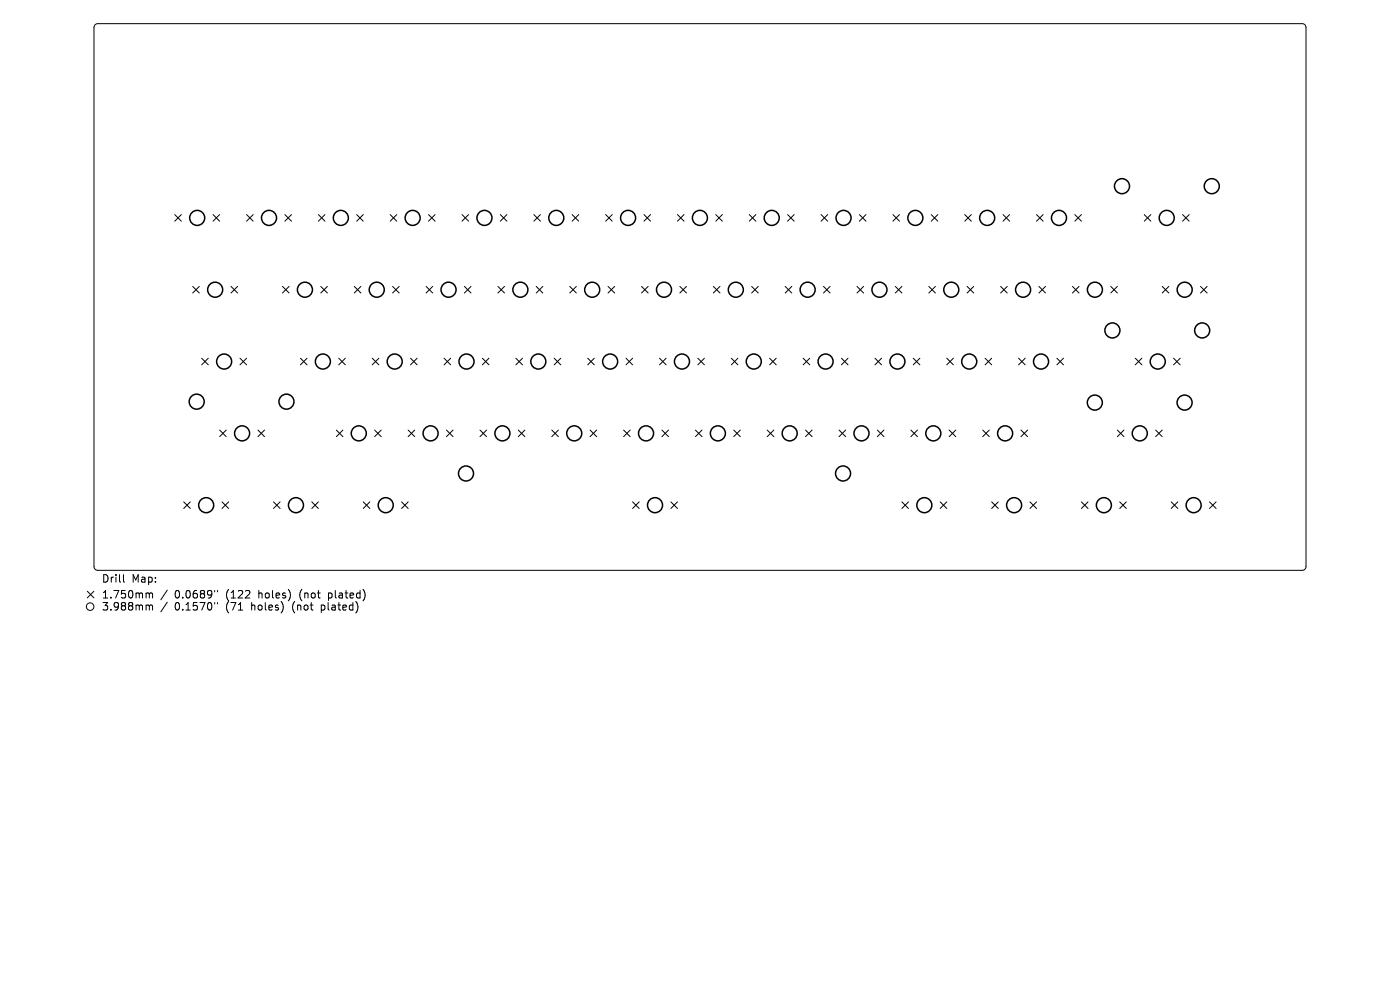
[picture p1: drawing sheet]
<svg xmlns="http://www.w3.org/2000/svg" width="297mm" height="210mm" viewBox="0 0 297 210" stroke-linecap="round" stroke-linejoin="round" font-family="sans-serif">
<defs><g id="words">
<g font-size="2.2">
<text x="21.5" y="123.8">Drill</text>
<text x="27.9" y="123.8">Map:</text>
<text x="21.5" y="127.2">1.750mm</text>
<text x="21.5" y="129.7">3.988mm</text>
<text x="37.1" y="127.2">0.0689&quot;</text>
<text x="37.1" y="129.7">0.1570&quot;</text>
<text x="48" y="127.2">(122</text>
<text x="48" y="129.7">(71</text>
<text x="53.5" y="129.7">holes)</text>
<text x="55.1" y="127.2">holes)</text>
<text x="62.4" y="129.7">(not</text>
<text x="63.9" y="127.2">(not</text>
<text x="68.6" y="129.7">plated)</text>
<text x="70.2" y="127.2">plated)</text>
</g>
</g></defs>
<g fill="none" stroke="#000" stroke-width=".21">
<path d="M20.2 5.3l.5-.3h255.6a.8 .8 0 0 1 .8 .8v114.4a.8 .8 0 0 1-.8 .8h-255.6a.8 .8 0 0 1-.8-.8v-114.4zM37.1 45.5l1.4 1.4M38.5 45.5l-1.4 1.4M45.2 45.5l1.4 1.4M46.6 45.5l-1.4 1.4M52.3 45.5l1.4 1.4M53.7 45.5l-1.4 1.4M60.4 45.5l1.4 1.4M61.8 45.5l-1.4 1.4M67.5 45.5l1.4 1.4M68.9 45.5l-1.4 1.4M75.7 45.5l1.4 1.4"/>
<path d="M77.1 45.5l-1.4 1.4M82.8 45.5l1.4 1.4M84.2 45.5l-1.4 1.4M90.9 45.5l1.4 1.4M92.3 45.5l-1.4 1.4M98 45.5l1.4 1.4M99.4 45.5l-1.4 1.4M106.1 45.5l1.4 1.4M107.5 45.5l-1.4 1.4M113.2 45.5l1.4 1.4M114.6 45.5l-1.4 1.4M121.4 45.5l1.4 1.4"/>
<path d="M122.8 45.5l-1.4 1.4M128.5 45.5l1.4 1.4M129.9 45.5l-1.4 1.4M136.6 45.5l1.4 1.4M138 45.5l-1.4 1.4M143.7 45.5l1.4 1.4M145.1 45.5l-1.4 1.4M151.8 45.5l1.4 1.4M153.2 45.5l-1.4 1.4M159 45.5l1.4 1.4M160.4 45.5l-1.4 1.4M167.1 45.5l1.4 1.4"/>
<path d="M168.5 45.5l-1.4 1.4M174.2 45.5l1.4 1.4M175.6 45.5l-1.4 1.4M182.3 45.5l1.4 1.4M183.7 45.5l-1.4 1.4M189.4 45.5l1.4 1.4M190.8 45.5l-1.4 1.4M197.6 45.5l1.4 1.4M199 45.5l-1.4 1.4M204.7 45.5l1.4 1.4M206.1 45.5l-1.4 1.4M212.8 45.5l1.4 1.4"/>
<path d="M214.2 45.5l-1.4 1.4M219.9 45.5l1.4 1.4M221.3 45.5l-1.4 1.4M228 45.5l1.4 1.4M229.4 45.5l-1.4 1.4M242.7 45.5l1.4 1.4M244.1 45.5l-1.4 1.4M250.9 45.5l1.4 1.4M252.3 45.5l-1.4 1.4M40.9 60.8l1.4 1.4M42.3 60.8l-1.4 1.4M42.8 76l1.4 1.4"/>
<path d="M44.2 76l-1.4 1.4M49 60.8l1.4 1.4M50.4 60.8l-1.4 1.4M50.9 76l1.4 1.4M52.3 76l-1.4 1.4M59.9 60.8l1.4 1.4M61.3 60.8l-1.4 1.4M63.7 76l1.4 1.4M65.1 76l-1.4 1.4M68.1 60.8l1.4 1.4M69.5 60.8l-1.4 1.4M71.9 76l1.4 1.4"/>
<path d="M73.3 76l-1.4 1.4M75.2 60.8l1.4 1.4M76.6 60.8l-1.4 1.4M79 76l1.4 1.4M80.4 76l-1.4 1.4M83.3 60.8l1.4 1.4M84.7 60.8l-1.4 1.4M87.1 76l1.4 1.4M88.5 76l-1.4 1.4M90.4 60.8l1.4 1.4M91.8 60.8l-1.4 1.4M94.2 76l1.4 1.4"/>
<path d="M95.6 76l-1.4 1.4M98.5 60.8l1.4 1.4M99.9 60.8l-1.4 1.4M102.3 76l1.4 1.4M103.7 76l-1.4 1.4M105.6 60.8l1.4 1.4M107 60.8l-1.4 1.4M109.4 76l1.4 1.4M110.8 76l-1.4 1.4M113.8 60.8l1.4 1.4M115.2 60.8l-1.4 1.4M117.6 76l1.4 1.4"/>
<path d="M119 76l-1.4 1.4M120.9 60.8l1.4 1.4M122.3 60.8l-1.4 1.4M124.7 76l1.4 1.4M126.1 76l-1.4 1.4M129 60.8l1.4 1.4M130.4 60.8l-1.4 1.4M132.8 76l1.4 1.4M134.2 76l-1.4 1.4M136.1 60.8l1.4 1.4M137.5 60.8l-1.4 1.4M139.9 76l1.4 1.4"/>
<path d="M141.3 76l-1.4 1.4M144.2 60.8l1.4 1.4M145.6 60.8l-1.4 1.4M148 76l1.4 1.4M149.4 76l-1.4 1.4M151.3 60.8l1.4 1.4M152.7 60.8l-1.4 1.4M155.1 76l1.4 1.4M156.5 76l-1.4 1.4M159.5 60.8l1.4 1.4M160.9 60.8l-1.4 1.4M163.3 76l1.4 1.4"/>
<path d="M164.7 76l-1.4 1.4M166.6 60.8l1.4 1.4M168 60.8l-1.4 1.4M170.4 76l1.4 1.4M171.8 76l-1.4 1.4M174.7 60.8l1.4 1.4M176.1 60.8l-1.4 1.4M178.5 76l1.4 1.4M179.9 76l-1.4 1.4M181.8 60.8l1.4 1.4M183.2 60.8l-1.4 1.4M185.6 76l1.4 1.4"/>
<path d="M187 76l-1.4 1.4M189.9 60.8l1.4 1.4M191.3 60.8l-1.4 1.4M193.7 76l1.4 1.4M195.1 76l-1.4 1.4M197 60.8l1.4 1.4M198.4 60.8l-1.4 1.4M200.9 76l1.4 1.4M202.3 76l-1.4 1.4M205.2 60.8l1.4 1.4M206.6 60.8l-1.4 1.4M209 76l1.4 1.4"/>
<path d="M210.4 76l-1.4 1.4M212.3 60.8l1.4 1.4M213.7 60.8l-1.4 1.4M216.1 76l1.4 1.4M217.5 76l-1.4 1.4M220.4 60.8l1.4 1.4M221.8 60.8l-1.4 1.4M224.2 76l1.4 1.4M225.6 76l-1.4 1.4M227.5 60.8l1.4 1.4M228.9 60.8l-1.4 1.4M235.6 60.8l1.4 1.4"/>
<path d="M237 60.8l-1.4 1.4M240.8 76l1.4 1.4M242.2 76l-1.4 1.4M246.6 60.8l1.4 1.4M248 60.8l-1.4 1.4M249 76l1.4 1.4M250.4 76l-1.4 1.4M254.7 60.8l1.4 1.4M256.1 60.8l-1.4 1.4M46.6 91.2l1.4 1.4M48 91.2l-1.4 1.4M54.7 91.2l1.4 1.4"/>
<path d="M56.1 91.2l-1.4 1.4M71.4 91.2l1.4 1.4M72.8 91.2l-1.4 1.4M79.5 91.2l1.4 1.4M80.9 91.2l-1.4 1.4M86.6 91.2l1.4 1.4M88 91.2l-1.4 1.4M94.7 91.2l1.4 1.4M96.1 91.2l-1.4 1.4M101.8 91.2l1.4 1.4M103.2 91.2l-1.4 1.4M109.9 91.2l1.4 1.4"/>
<path d="M111.3 91.2l-1.4 1.4M117.1 91.2l1.4 1.4M118.5 91.2l-1.4 1.4M125.2 91.2l1.4 1.4M126.6 91.2l-1.4 1.4M132.3 91.2l1.4 1.4M133.7 91.2l-1.4 1.4M140.4 91.2l1.4 1.4M141.8 91.2l-1.4 1.4M147.5 91.2l1.4 1.4M148.9 91.2l-1.4 1.4M155.7 91.2l1.4 1.4"/>
<path d="M157.1 91.2l-1.4 1.4M162.8 91.2l1.4 1.4M164.2 91.2l-1.4 1.4M170.9 91.2l1.4 1.4M172.3 91.2l-1.4 1.4M178 91.2l1.4 1.4M179.4 91.2l-1.4 1.4M186.1 91.2l1.4 1.4M187.5 91.2l-1.4 1.4M193.2 91.2l1.4 1.4M194.6 91.2l-1.4 1.4M201.4 91.2l1.4 1.4"/>
<path d="M202.8 91.2l-1.4 1.4M208.5 91.2l1.4 1.4M209.9 91.2l-1.4 1.4M216.6 91.2l1.4 1.4M218 91.2l-1.4 1.4M237 91.2l1.4 1.4M238.4 91.2l-1.4 1.4M245.2 91.2l1.4 1.4M246.6 91.2l-1.4 1.4M39 106.5l1.4 1.4M40.4 106.5l-1.4 1.4M47.1 106.5l1.4 1.4"/>
<path d="M48.5 106.5l-1.4 1.4M58 106.5l1.4 1.4M59.4 106.5l-1.4 1.4M66.1 106.5l1.4 1.4M67.5 106.5l-1.4 1.4M77.1 106.5l1.4 1.4M78.5 106.5l-1.4 1.4M85.2 106.5l1.4 1.4M86.6 106.5l-1.4 1.4M134.2 106.5l1.4 1.4M135.6 106.5l-1.4 1.4M142.3 106.5l1.4 1.4"/>
<path d="M143.7 106.5l-1.4 1.4M191.3 106.5l1.4 1.4M192.7 106.5l-1.4 1.4M199.5 106.5l1.4 1.4M200.9 106.5l-1.4 1.4M210.4 106.5l1.4 1.4M211.8 106.5l-1.4 1.4M218.5 106.5l1.4 1.4M219.9 106.5l-1.4 1.4M229.4 106.5l1.4 1.4M230.8 106.5l-1.4 1.4M237.5 106.5l1.4 1.4"/>
<path d="M238.9 106.5l-1.4 1.4M248.5 106.5l1.4 1.4M249.9 106.5l-1.4 1.4M256.6 106.5l1.4 1.4M258 106.5l-1.4 1.4M18.5 125.4l1.4 1.4M19.9 125.4l-1.4 1.4M26.2 121.9v1.4l.2 .2M31.2 125.8l.5 .2M31.2 128.3l.5 .3M31.7 126l.2-.2 .4 .1 .1 1M31.7 126v.9"/>
<path d="M31.7 128.6v.8M31.7 128.6l.2-.3 .4 .1 .1 1M35.5 125.2l-1.4 2M35.5 127.7l-1.4 2.1M45.5 125.3v.3M45.5 127.8v.3M46.2 125.3v.3M46.2 127.8v.3"/>
<circle cx="19.1" cy="128.7" r=".8"/>
</g>
<g fill="none" stroke="#000" stroke-width=".32">
<circle cx="238" cy="39.5" r="1.59"/>
<circle cx="257.1" cy="39.5" r="1.59"/>
<circle cx="41.8" cy="46.2" r="1.59"/>
<circle cx="57.1" cy="46.2" r="1.59"/>
<circle cx="72.3" cy="46.2" r="1.59"/>
<circle cx="87.5" cy="46.2" r="1.59"/>
<circle cx="102.8" cy="46.2" r="1.59"/>
<circle cx="118" cy="46.2" r="1.59"/>
<circle cx="133.2" cy="46.2" r="1.59"/>
<circle cx="148.5" cy="46.2" r="1.59"/>
<circle cx="163.7" cy="46.2" r="1.59"/>
<circle cx="179" cy="46.2" r="1.59"/>
<circle cx="194.2" cy="46.2" r="1.59"/>
<circle cx="209.4" cy="46.2" r="1.59"/>
<circle cx="224.7" cy="46.2" r="1.59"/>
<circle cx="247.5" cy="46.2" r="1.59"/>
<circle cx="45.6" cy="61.5" r="1.59"/>
<circle cx="47.5" cy="76.7" r="1.59"/>
<circle cx="64.7" cy="61.5" r="1.59"/>
<circle cx="68.5" cy="76.7" r="1.59"/>
<circle cx="79.9" cy="61.5" r="1.59"/>
<circle cx="83.7" cy="76.7" r="1.59"/>
<circle cx="95.2" cy="61.5" r="1.59"/>
<circle cx="99" cy="76.7" r="1.59"/>
<circle cx="110.4" cy="61.5" r="1.59"/>
<circle cx="114.2" cy="76.7" r="1.59"/>
<circle cx="125.6" cy="61.5" r="1.59"/>
<circle cx="129.4" cy="76.7" r="1.59"/>
<circle cx="140.9" cy="61.5" r="1.59"/>
<circle cx="144.7" cy="76.7" r="1.59"/>
<circle cx="156.1" cy="61.5" r="1.59"/>
<circle cx="159.9" cy="76.7" r="1.59"/>
<circle cx="171.3" cy="61.5" r="1.59"/>
<circle cx="175.1" cy="76.7" r="1.59"/>
<circle cx="186.6" cy="61.5" r="1.59"/>
<circle cx="190.4" cy="76.7" r="1.59"/>
<circle cx="201.8" cy="61.5" r="1.59"/>
<circle cx="205.6" cy="76.7" r="1.59"/>
<circle cx="217" cy="61.5" r="1.59"/>
<circle cx="220.8" cy="76.7" r="1.59"/>
<circle cx="232.3" cy="61.5" r="1.59"/>
<circle cx="236" cy="70.1" r="1.59"/>
<circle cx="245.6" cy="76.7" r="1.59"/>
<circle cx="251.3" cy="61.5" r="1.59"/>
<circle cx="255" cy="70.1" r="1.59"/>
<circle cx="41.7" cy="85.2" r="1.59"/>
<circle cx="51.4" cy="91.9" r="1.59"/>
<circle cx="60.8" cy="85.2" r="1.59"/>
<circle cx="76.1" cy="91.9" r="1.59"/>
<circle cx="91.3" cy="91.9" r="1.59"/>
<circle cx="106.6" cy="91.9" r="1.59"/>
<circle cx="121.8" cy="91.9" r="1.59"/>
<circle cx="137.1" cy="91.9" r="1.59"/>
<circle cx="152.3" cy="91.9" r="1.59"/>
<circle cx="167.5" cy="91.9" r="1.59"/>
<circle cx="182.8" cy="91.9" r="1.59"/>
<circle cx="198" cy="91.9" r="1.59"/>
<circle cx="213.2" cy="91.9" r="1.59"/>
<circle cx="232.3" cy="85.4" r="1.59"/>
<circle cx="241.8" cy="91.9" r="1.59"/>
<circle cx="251.3" cy="85.4" r="1.59"/>
<circle cx="43.7" cy="107.2" r="1.59"/>
<circle cx="62.8" cy="107.2" r="1.59"/>
<circle cx="81.8" cy="107.2" r="1.59"/>
<circle cx="98.9" cy="100.4" r="1.59"/>
<circle cx="139" cy="107.2" r="1.59"/>
<circle cx="178.8" cy="100.4" r="1.59"/>
<circle cx="196.1" cy="107.2" r="1.59"/>
<circle cx="215.1" cy="107.2" r="1.59"/>
<circle cx="234.2" cy="107.2" r="1.59"/>
<circle cx="253.2" cy="107.2" r="1.59"/>
</g>
<use href="#words"/>
</svg>
